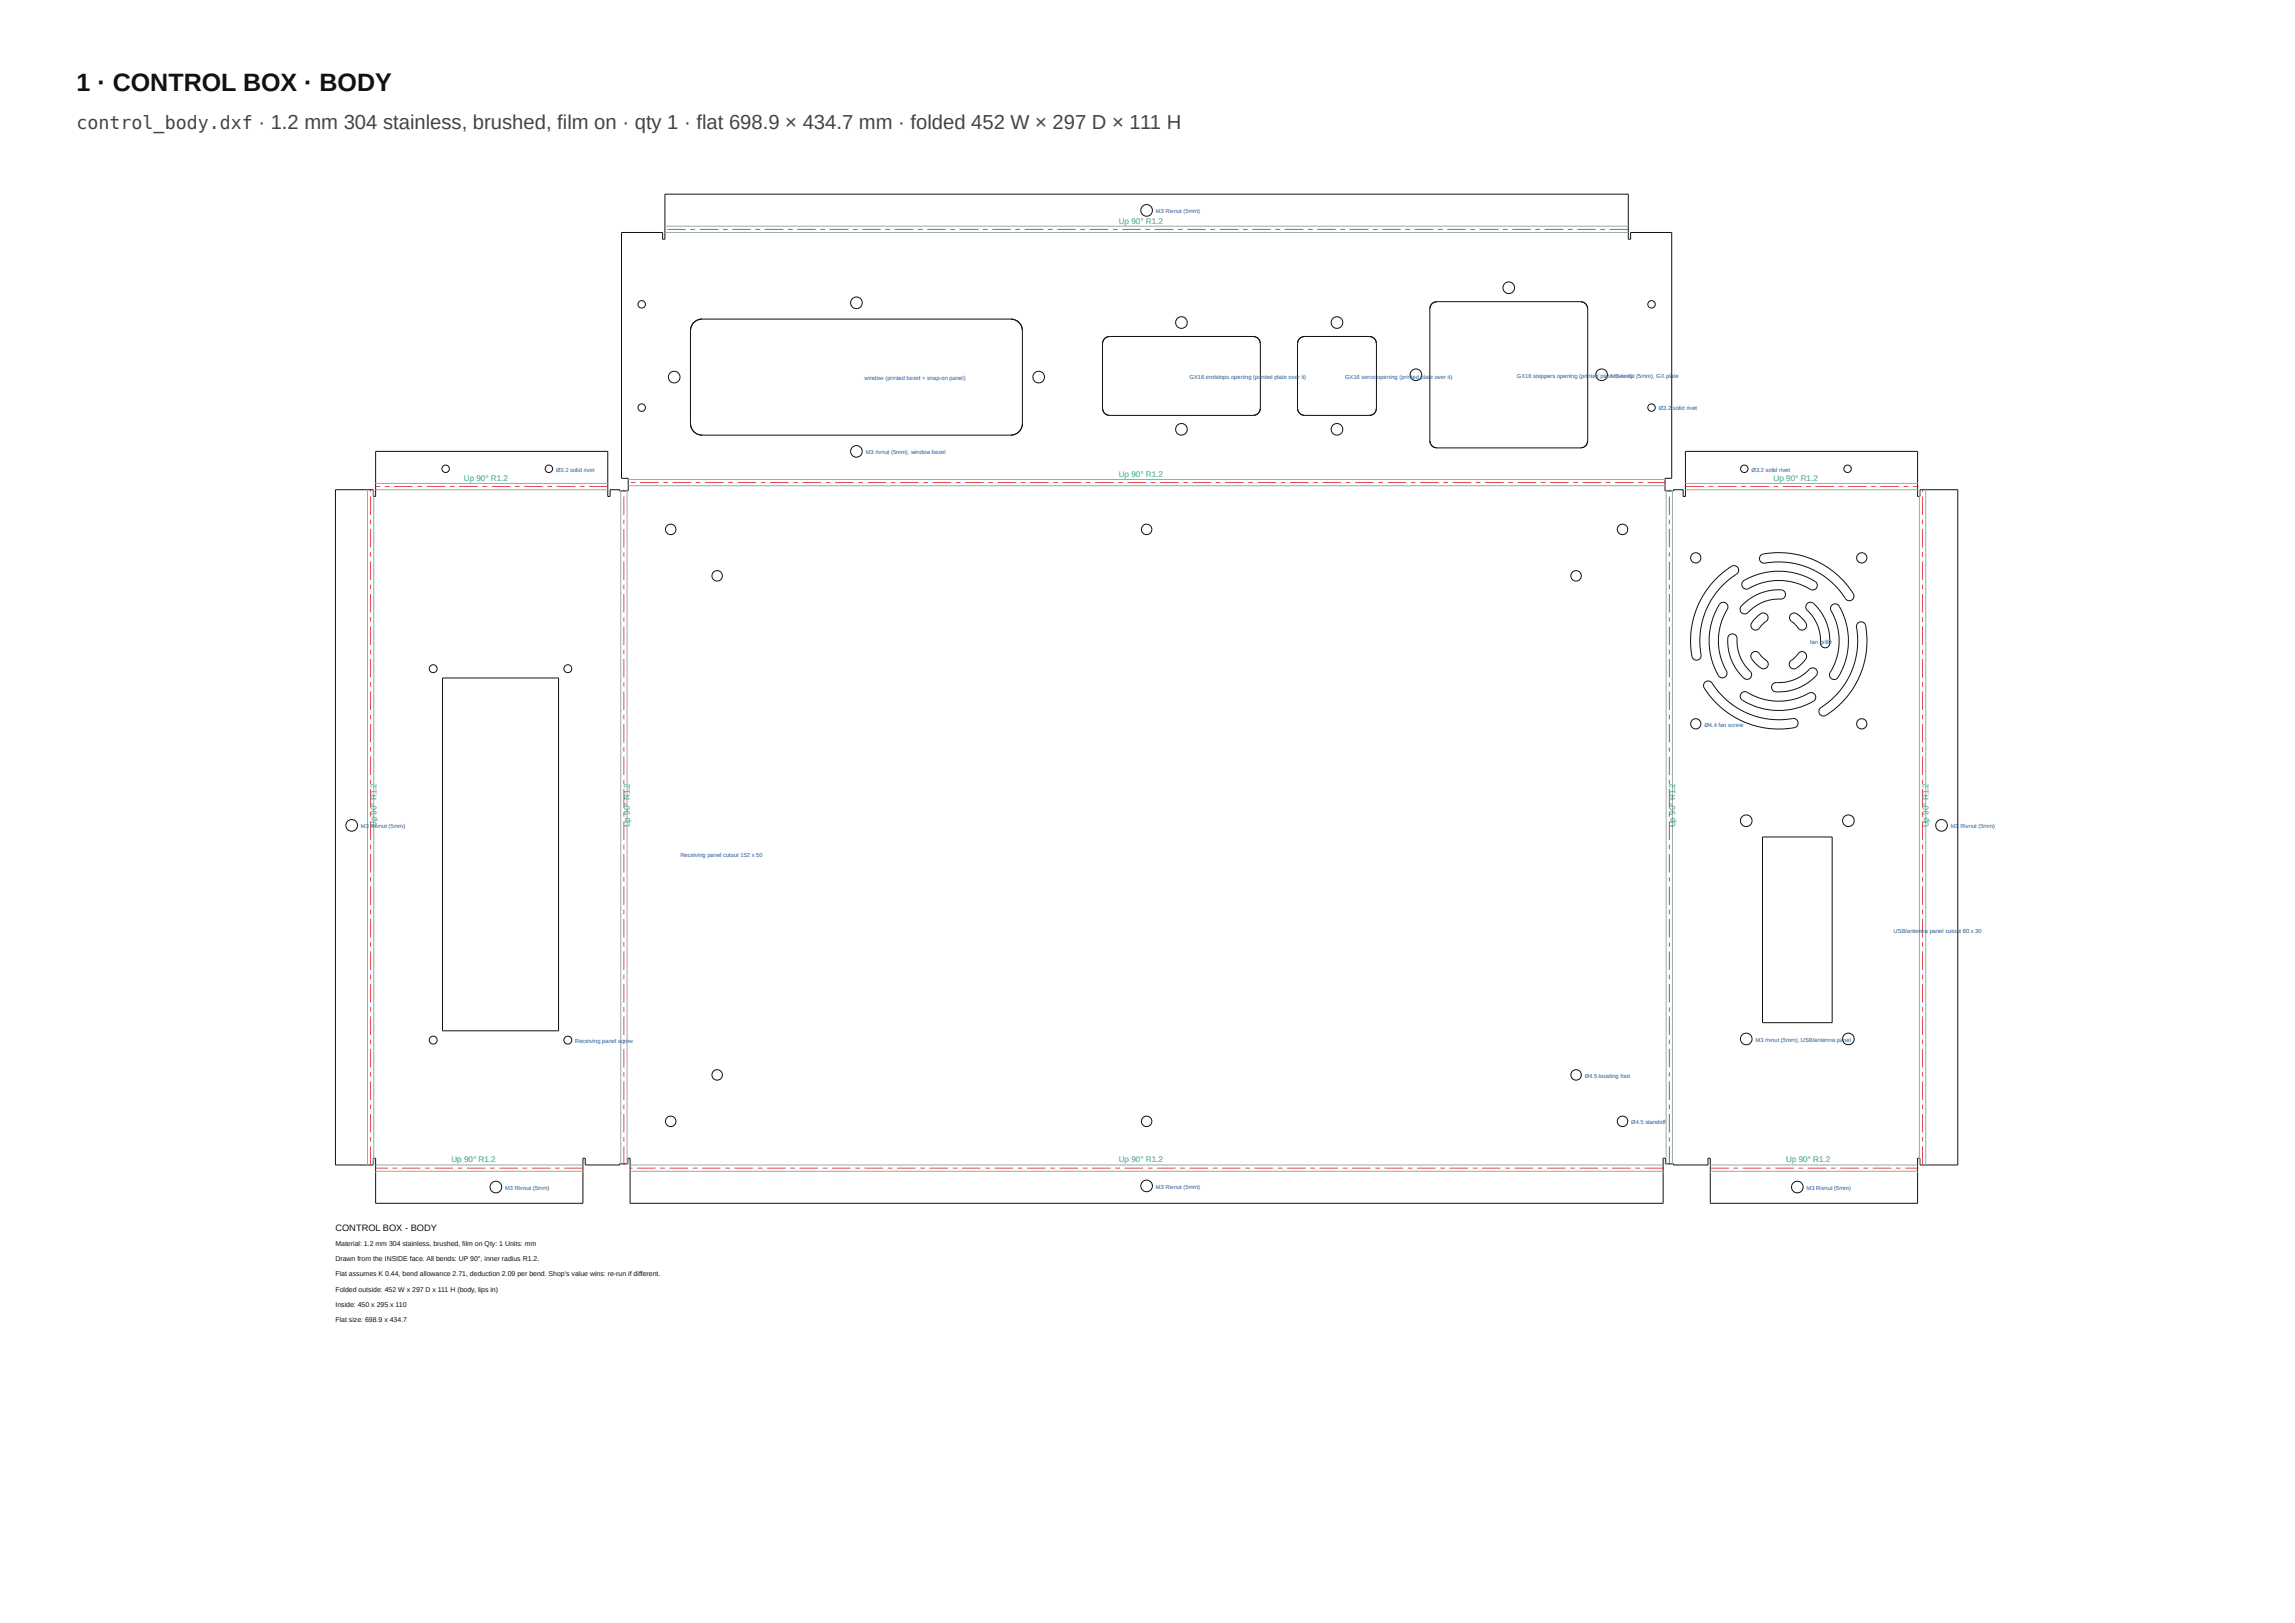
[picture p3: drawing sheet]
<svg xmlns="http://www.w3.org/2000/svg" width="420mm" height="297mm" viewBox="0 0 420 297" stroke-linecap="round" stroke-linejoin="round" font-family="sans-serif">
<defs><g id="words">
<text font-size="4.6" fill="#111" x="14" y="16.7">1 · CONTROL BOX · BODY</text>
<text font-size="3.3" fill="#444" x="14" y="23.5">control_body.dxf · 1.2 mm 304 stainless, brushed, film on · qty 1 · flat 698.9 × 434.7 mm · folded 452 W × 297 D × 111 H</text>
<text font-size="1.7" fill="#111" x="61.4" y="225.3">CONTROL BOX - BODY</text>
<g font-size="1.5" fill="#2a7">
<text x="204.8" y="40.9">Up 90° R1.2</text>
<text x="84.9" y="88">Up 90° R1.2</text>
<text x="204.8" y="87.3">Up 90° R1.2</text>
<text x="324.7" y="88">Up 90° R1.2</text>
<text x="68.9" y="151.4" transform="rotate(-90 68.9 151.4)">Up 90° R1.2</text>
<text x="115.3" y="151.4" transform="rotate(-90 115.3 151.4)">Up 90° R1.2</text>
<text x="306.7" y="151.4" transform="rotate(-90 306.7 151.4)">Up 90° R1.2</text>
<text x="353.1" y="151.4" transform="rotate(-90 353.1 151.4)">Up 90° R1.2</text>
<text x="82.7" y="212.7">Up 90° R1.2</text>
<text x="204.8" y="212.7">Up 90° R1.2</text>
<text x="327" y="212.7">Up 90° R1.2</text>
</g>
<g font-size="1.3" fill="#111">
<text x="61.4" y="228.1">Material: 1.2 mm 304 stainless, brushed, film on Qty: 1 Units: mm</text>
<text x="61.4" y="230.8">Drawn from the INSIDE face. All bends: UP 90°, inner radius R1.2.</text>
<text x="61.4" y="233.6">Flat assumes K 0.44, bend allowance 2.71, deduction 2.09 per bend. Shop's value wins: re-run if different.</text>
<text x="61.4" y="236.3">Folded outside: 452 W x 297 D x 111 H (body, lips in)</text>
<text x="61.4" y="239.1">Inside: 450 x 295 x 110</text>
<text x="61.4" y="241.9">Flat size: 698.9 x 434.7</text>
</g>
<g font-size="1.1" fill="#25a">
<text x="211.6" y="39">M3 Rivnut (5mm)</text>
<text x="158.3" y="69.5">window (printed bezel + snap-on panel)</text>
<text x="217.8" y="69.3">GX16 endstops opening (pri</text>
<text x="231" y="69.3">nted plate ove</text>
<text x="237.6" y="69.3">r it)</text>
<text x="246.3" y="69.3">GX16 servo</text>
<text x="252.2" y="69.3">opening (printed plat</text>
<text x="261.8" y="69.3">e over it)</text>
<text x="277.7" y="69.1">GX16 steppers opening (printed plateMo3vreivnut (5mm), GX plate</text>
<text x="297.3" y="69.1">r it)</text>
<text x="303.7" y="75.1">Ø3.2</text>
<text x="306.3" y="75.1">solid rivet</text>
<text x="158.5" y="83.1">M3 rivnut (5mm), window bezel</text>
<text x="101.8" y="86.3">Ø3.2 solid rivet</text>
<text x="320.7" y="86.3">Ø3.2 solid rivet</text>
<text x="331.4" y="117.8">fan grille</text>
<text x="312.1" y="133">Ø4.4 fan screw</text>
<text x="66.1" y="151.6">M3</text>
<text x="67.9" y="151.6">R</text>
<text x="68.6" y="151.6">ivnut (5mm)</text>
<text x="357.2" y="151.6">M3</text>
<text x="358.9" y="151.6">Rivnut (5mm)</text>
<text x="124.6" y="156.9">Receiving panel cutout 152 x 50</text>
<text x="346.7" y="170.7">USB/antenna panel cutout 80 x 30</text>
<text x="105.3" y="190.8">Receiving panel s</text>
<text x="113.7" y="190.8">crew</text>
<text x="321.4" y="190.6">M3 rivnut (5mm), USB/antenna panel</text>
<text x="290.2" y="197.2">Ø4.5 locating foot</text>
<text x="298.7" y="205.7">Ø4.5 standoff</text>
<text x="92.5" y="217.7">M3 Rivnut (5mm)</text>
<text x="211.6" y="217.5">M3 Rivnut (5mm)</text>
<text x="330.8" y="217.7">M3 Rivnut (5mm)</text>
</g>
</g></defs>
<g fill="none" stroke="#111" stroke-width=".18">
<path d="M127 59a2.18 2.18 0 0 1 1.5-.6h56.6a2.13 2.13 0 0 1 2.1 2.1v17a2.13 2.13 0 0 1-2.1 2.1h-56.6a2.12 2.12 0 0 1-2.1-2.1v-17a2.13 2.13 0 0 1 .6-1.5zM262.2 55.6l.4-.3 .5-.1h26.3a1.28 1.28 0 0 1 1.3 1.3v24.2a1.27 1.27 0 0 1-1.3 1.3h-26.3a1.27 1.27 0 0 1-1.3-1.3v-24.2l.1-.5zM202.2 61.9l.4-.2 .5-.1h26.4a1.28 1.28 0 0 1 1.3 1.2v11.9a1.27 1.27 0 0 1-1.3 1.3h-26.4a1.27 1.27 0 0 1-1.2-1.3v-11.9l.1-.4zM237.9 61.9l.5-.2 .4-.1h11.9a1.28 1.28 0 0 1 1.3 1.2v11.9a1.27 1.27 0 0 1-1.3 1.3h-11.9a1.27 1.27 0 0 1-1.2-1.3v-11.9l.1-.4zM61.4 89.6h6.9v1.3h.5v-8.3h42.5v8.3h.4v-1.3h1.7v.2h1.6v-2.3h-1.2v-45h7.5v1.3h.4v-8.3h176.4v8.3h.5v-1.3h7.5v45h-1.3v2.3h1.6v-.2h1.8v1.3h.4v-8.3h42.5v8.3h.4v-1.3h7v123.6h-7v-1.2h-.4v8.2h-38v-8.2h-.4v1.2h-6.3v-.2h-1.5v-1h-.4v8.2h-189.1v-8.2h-.5v1h-1.5v.2h-6.2v-1.2h-.5v8.2h-37.9v-8.2h-.5v1.2h-6.9zM314.4 105.7l.7-.6a6.2 6.2 0 0 1 2.4-1.6 .91 .91 0 0 1 .8 .9 .91 .91 0 0 1-.7 .9 14.6 14.6 0 0 0-6.2 14.8 .85 .85 0 0 1-.8 .7 .85 .85 0 0 1-.8-.7 16.1 16.1 0 0 1 4.6-14.4zM314.9 110.5a.89 .89 0 0 1 1.3 0 .89 .89 0 0 1-.1 1.3 11.3 11.3 0 0 0 .1 11.3 .9 .9 0 0 1-.8 1 .9 .9 0 0 1-1-.9 12.7 12.7 0 0 1 .5-12.7zM316.6 116.2a.91 .91 0 0 1 1.2 0 .91 .91 0 0 1 .2 1.1 8.1 8.1 0 0 0 2.6 5.8 .89 .89 0 0 1-.4 1.2 .89 .89 0 0 1-1.2-.5 9 9 0 0 1-2.6-7.3zM319.1 110.6a9 9 0 0 1 7.4-2.6 .89 .89 0 0 1 .3 1.2 .89 .89 0 0 1-1.2 .4 8 8 0 0 0-5.8 2.7 .9 .9 0 0 1-1.2-.5 .9 .9 0 0 1 .5-1.2zM319.2 106.3a12.5 12.5 0 0 1 13.4 .3 .89 .89 0 0 1-.2 1.2 .89 .89 0 0 1-1.3-.1 11.3 11.3 0 0 0-11.2 .1 .85 .85 0 0 1-.9-.5 .85 .85 0 0 1 .2-1zM320.8 119.5a.97 .97 0 0 1 1.6 .5l.6 .6a.93 .93 0 0 1 .8 .9 .93 .93 0 0 1-.7 .9h-.2a4 4 0 0 1-2.3-2.3zM321.6 112.9l.4-.3a.94 .94 0 0 1 1.7 .1 1.01 1.01 0 0 1-.7 1.3l-.6 .6a.9 .9 0 0 1-1.1 .7 .9 .9 0 0 1-.7-1.2z"/>
<path d="M322.4 101.6a9.4 9.4 0 0 1 4.3-.4 15.9 15.9 0 0 1 12.7 7.7 .9 .9 0 0 1-.7 1 .9 .9 0 0 1-1.1-.7 14.7 14.7 0 0 0-14.8-6.2 .85 .85 0 0 1-.4-1.4zM327.9 112.4a.97 .97 0 0 1 1.5 .2l1 1a.96 .96 0 0 1 0 1.6 .97 .97 0 0 1-1.4-.6l-.6-.6a.95 .95 0 0 1-.5-1.6zM330.9 110.5a.93 .93 0 0 1 1.4 .2 9 9 0 0 1 2.6 7.4 .9 .9 0 0 1-1.2 .3 .9 .9 0 0 1-.4-1.2 8.1 8.1 0 0 0-2.6-5.8l-.1-.5zM335.4 110.7a.93 .93 0 0 1 1.6 .6 12.5 12.5 0 0 1-.7 12.9 .89 .89 0 0 1-1.2-.2 .89 .89 0 0 1 .2-1.3 11.3 11.3 0 0 0-.1-11.2v-.5zM340.2 114a.85 .85 0 0 1 1.4 .4 16 16 0 0 1-7.6 16.6 .9 .9 0 0 1-1-.7 .9 .9 0 0 1 .8-1.1 14.7 14.7 0 0 0 6.1-14.8zM81 124.1h21.3v64.5h-21.3zM312.2 124.8a.95 .95 0 0 1 1.5 .6 14.7 14.7 0 0 0 14.8 6.1 .85 .85 0 0 1 .7 .8 .85 .85 0 0 1-.7 .9 16 16 0 0 1-16.6-7.6l.1-.5zM318.8 126.8a.96 .96 0 0 1 1.4 .1 11.3 11.3 0 0 0 11.3-.2 .9 .9 0 0 1 1 .9 .9 .9 0 0 1-.8 .9 12.5 12.5 0 0 1-12.9-.6l-.2-.5zM324.7 125.1l.3-.2a8.3 8.3 0 0 0 6.5-2.6 .89 .89 0 0 1 1.2 .5 .89 .89 0 0 1-.5 1.1 9.1 9.1 0 0 1-7.3 2.6 .85 .85 0 0 1-.2-1.4zM327.9 120.9l1.1-.9a.9 .9 0 0 1 1.1-.8 .9 .9 0 0 1 .6 1.2 3.6 3.6 0 0 1-2.4 2 .85 .85 0 0 1-.7-.6 .85 .85 0 0 1 .3-.9zM322.7 153.2h12.8v34h-12.8z"/>
<circle cx="209.9" cy="38.5" r="1.06"/>
<circle cx="117.5" cy="55.7" r=".68"/>
<circle cx="156.8" cy="55.4" r="1.06"/>
<circle cx="216.3" cy="59" r="1.06"/>
<circle cx="244.8" cy="59" r="1.06"/>
<circle cx="276.2" cy="52.7" r="1.06"/>
<circle cx="302.4" cy="55.7" r=".68"/>
<circle cx="117.5" cy="74.6" r=".68"/>
<circle cx="123.4" cy="69" r="1.06"/>
<circle cx="190.2" cy="69" r="1.06"/>
<circle cx="216.3" cy="78.6" r="1.06"/>
<circle cx="244.8" cy="78.6" r="1.06"/>
<circle cx="259.2" cy="68.6" r="1.06"/>
<circle cx="293.2" cy="68.6" r="1.06"/>
<circle cx="302.4" cy="74.6" r=".68"/>
<circle cx="81.6" cy="85.8" r=".68"/>
<circle cx="100.5" cy="85.8" r=".68"/>
<circle cx="122.8" cy="96.9" r=".96"/>
<circle cx="156.8" cy="82.6" r="1.06"/>
<circle cx="209.9" cy="96.9" r=".96"/>
<circle cx="297.1" cy="96.9" r=".96"/>
<circle cx="319.4" cy="85.8" r=".68"/>
<circle cx="338.3" cy="85.8" r=".68"/>
<circle cx="131.3" cy="105.4" r=".96"/>
<circle cx="288.6" cy="105.4" r=".96"/>
<circle cx="310.5" cy="102.1" r=".93"/>
<circle cx="340.9" cy="102.1" r=".93"/>
<circle cx="79.3" cy="122.4" r=".72"/>
<circle cx="104" cy="122.4" r=".72"/>
<circle cx="310.5" cy="132.5" r=".93"/>
<circle cx="340.9" cy="132.5" r=".93"/>
<circle cx="64.4" cy="151" r="1.06"/>
<circle cx="319.7" cy="150.2" r="1.06"/>
<circle cx="338.4" cy="150.2" r="1.06"/>
<circle cx="355.5" cy="151" r="1.06"/>
<circle cx="79.3" cy="190.3" r=".72"/>
<circle cx="104" cy="190.3" r=".72"/>
<circle cx="131.3" cy="196.7" r=".96"/>
<circle cx="288.6" cy="196.7" r=".96"/>
<circle cx="319.7" cy="190.1" r="1.06"/>
<circle cx="338.4" cy="190.1" r="1.06"/>
<circle cx="90.8" cy="217.2" r="1.06"/>
<circle cx="122.8" cy="205.2" r=".96"/>
<circle cx="209.9" cy="205.2" r=".96"/>
<circle cx="209.9" cy="217" r="1.06"/>
<circle cx="297.1" cy="205.2" r=".96"/>
<circle cx="329.1" cy="217.2" r="1.06"/>
</g>
<g fill="#000">
<path d="M126.6 59.7l-.1 .4zM126.8 59.3l-.2 .4zM127 59l-.2 .3zM127 59l.4-.2zM127.4 58.8l.3-.2zM127.7 58.6l.4-.2zM128.1 58.4h.4zM185.1 58.4h.4zM185.5 58.4l.4 .2zM185.9 58.6l.4 .2zM186.3 58.8l.3 .2zM186.6 59l.2 .3z"/>
<path d="M186.8 59.3l.2 .4zM261.9 56l-.1 .5zM262.2 55.6l-.3 .4zM262.2 55.6l.4-.3zM262.6 55.3l.5-.1zM289.4 55.2l.5 .1zM289.9 55.3l.4 .3zM290.3 55.6l.3 .4zM290.6 56l.1 .5zM126.4 77.5l.1 .4zM126.5 77.9l.1 .4zM126.5 60.1l-.1 .4z"/>
<path d="M126.6 78.3l.2 .4zM126.8 78.7l.2 .3zM127 79l.4 .3zM127.4 79.3l.3 .2zM127.7 79.5l.4 .1zM128.1 79.6h.4zM185.1 79.6h.4zM185.5 79.6l.4-.1zM185.9 79.5l.4-.2zM186.3 79.3l.3-.3zM186.8 78.7l-.2 .3zM187 78.3l-.2 .4z"/>
<path d="M187.2 77.9l-.2 .4zM187.2 77.5v.4zM187 59.7l.2 .4zM187.2 60.1v.4zM201.9 74.7l.1 .5zM202 75.2l.2 .4zM202 62.4l-.1 .4zM202.2 75.6l.4 .3zM202.2 61.9l-.2 .5zM202.6 75.9l.5 .1zM202.2 61.9l.4-.2zM202.6 61.7l.5-.1z"/>
<path d="M229.5 76l.5-.1zM230 75.9l.4-.3zM229.5 61.6l.5 .1zM230.7 75.2l-.3 .4zM230 61.7l.4 .2zM230.8 74.7l-.1 .5zM230.4 61.9l.3 .5zM230.7 62.4l.1 .4zM237.6 74.7l.1 .5zM237.7 75.2l.2 .4zM237.7 62.4l-.1 .4zM237.9 75.6l.5 .3z"/>
<path d="M237.9 61.9l-.2 .5zM238.4 75.9l.4 .1zM237.9 61.9l.5-.2zM238.4 61.7l.4-.1zM250.7 76l.5-.1zM251.2 75.9l.4-.3zM250.7 61.6l.5 .1zM251.9 75.2l-.3 .4zM251.2 61.7l.4 .2zM252 74.7l-.1 .5zM251.6 61.9l.3 .5zM251.9 62.4l.1 .4z"/>
<path d="M261.8 80.7l.1 .5zM261.9 81.2l.3 .4zM262.2 81.6l.4 .3zM262.6 81.9l.5 .1zM289.4 82l.5-.1zM289.9 81.9l.4-.3zM290.6 81.2l-.3 .4zM290.7 80.7l-.1 .5z"/>
</g>
<path d="M305.6 209.8h.1v3.4h-.1zM305.6 208.1h.1v.8h-.1zM305.6 203.8h.1v3.4h-.1zM305.6 202.1h.1v.9h-.1zM305.6 197.9h.1v3.4h-.1zM305.6 196.2h.1v.9h-.1zM305.6 192h.1v3.4h-.1zM305.6 190.3h.1v.8h-.1zM305.6 186h.1v3.4h-.1zM305.6 184.3h.1v.9h-.1zM305.6 180.1h.1v3.4h-.1zM305.6 178.4h.1v.8h-.1zM305.6 174.1h.1v3.4h-.1zM305.6 172.4h.1v.9h-.1zM305.6 168.2h.1v3.4h-.1zM305.6 166.5h.1v.8h-.1zM305.6 162.2h.1v3.4h-.1zM305.6 160.5h.1v.9h-.1zM305.6 156.3h.1v3.4h-.1zM305.6 154.6h.1v.8h-.1zM305.6 150.3h.1v3.4h-.1zM305.6 148.6h.1v.9h-.1zM305.6 144.4h.1v3.4h-.1zM305.6 142.7h.1v.8h-.1zM305.6 138.4h.1v3.4h-.1zM305.6 136.7h.1v.9h-.1zM305.6 132.5h.1v3.4h-.1zM305.6 130.8h.1v.8h-.1zM305.6 126.5h.1v3.4h-.1zM305.6 124.8h.1v.9h-.1zM305.6 120.6h.1v3.4h-.1zM305.6 118.9h.1v.8h-.1zM305.6 114.6h.1v3.4h-.1zM305.6 112.9h.1v.9h-.1zM305.6 108.7h.1v3.4h-.1zM305.6 107h.1v.8h-.1zM305.6 102.7h.1v3.4h-.1zM305.6 101h.1v.9h-.1zM305.6 96.8h.1v3.4h-.1zM305.6 95.1h.1v.8h-.1zM305.6 90.9h.1v3.4h-.1zM305.6 89.6h.1v.4h-.1z" fill="#d22"/>
<path d="M305.1 89.6v123.6M306.2 89.6v123.6" fill="none" stroke="#9aa" stroke-width=".18"/>
<path d="M351.9 209.8h.2v3.4h-.2zM351.9 208.1h.2v.8h-.2zM351.9 203.8h.2v3.4h-.2zM351.9 202.1h.2v.9h-.2zM351.9 197.9h.2v3.4h-.2zM351.9 196.2h.2v.9h-.2zM351.9 192h.2v3.4h-.2zM351.9 190.3h.2v.8h-.2zM351.9 186h.2v3.4h-.2zM351.9 184.3h.2v.9h-.2zM351.9 180.1h.2v3.4h-.2zM351.9 178.4h.2v.8h-.2zM351.9 174.1h.2v3.4h-.2zM351.9 172.4h.2v.9h-.2zM351.9 168.2h.2v3.4h-.2zM351.9 166.5h.2v.8h-.2zM351.9 162.2h.2v3.4h-.2zM351.9 160.5h.2v.9h-.2zM351.9 156.3h.2v3.4h-.2zM351.9 154.6h.2v.8h-.2zM351.9 150.3h.2v3.4h-.2zM351.9 148.6h.2v.9h-.2zM351.9 144.4h.2v3.4h-.2zM351.9 142.7h.2v.8h-.2zM351.9 138.4h.2v3.4h-.2zM351.9 136.7h.2v.9h-.2zM351.9 132.5h.2v3.4h-.2zM351.9 130.8h.2v.8h-.2zM351.9 126.5h.2v3.4h-.2zM351.9 124.8h.2v.9h-.2zM351.9 120.6h.2v3.4h-.2zM351.9 118.9h.2v.8h-.2zM351.9 114.6h.2v3.4h-.2zM351.9 112.9h.2v.9h-.2zM351.9 108.7h.2v3.4h-.2zM351.9 107h.2v.8h-.2zM351.9 102.7h.2v3.4h-.2zM351.9 101h.2v.9h-.2zM351.9 96.8h.2v3.4h-.2zM351.9 95.1h.2v.8h-.2zM351.9 90.9h.2v3.4h-.2zM351.9 89.6h.2v.4h-.2z" fill="#d22"/>
<path d="M351.4 89.6v123.6M352.6 89.6v123.6" fill="none" stroke="#9aa" stroke-width=".18"/>
<path d="M313.1 213.7h3.4v.1h-3.4zM317.4 213.7h.8v.1h-.8zM319.1 213.7h3.4v.1h-3.4zM323.3 213.7h.9v.1h-.9zM325 213.7h3.4v.1h-3.4zM329.3 213.7h.8v.1h-.8zM331 213.7h3.4v.1h-3.4zM335.2 213.7h.9v.1h-.9zM336.9 213.7h3.4v.1h-3.4zM341.2 213.7h.8v.1h-.8zM342.9 213.7h3.4v.1h-3.4zM347.1 213.7h.9v.1h-.9zM348.8 213.7h2.3v.1h-2.3z" fill="#d22"/>
<path d="M313.1 214.3h38M313.1 213.2h38" fill="none" stroke="#9aa" stroke-width=".18"/>
<path d="M308.6 89h3.4v.1h-3.4zM312.8 89h.9v.1h-.9zM314.5 89h3.4v.1h-3.4zM318.8 89h.8v.1h-.8zM320.5 89h3.4v.1h-3.4zM324.7 89h.9v.1h-.9zM326.4 89h3.4v.1h-3.4zM330.7 89h.8v.1h-.8zM332.4 89h3.4v.1h-3.4zM336.6 89h.9v.1h-.9zM338.3 89h3.4v.1h-3.4zM342.6 89h.8v.1h-.8zM344.3 89h3.4v.1h-3.4zM348.5 89h.9v.1h-.9zM350.2 89h.9v.1h-.9z" fill="#d22"/>
<path d="M308.6 89.6h42.5M308.6 88.5h42.5" fill="none" stroke="#9aa" stroke-width=".18"/>
<path d="M114.2 209.8h.1v3.4h-.1zM114.2 208.1h.1v.8h-.1zM114.2 203.8h.1v3.4h-.1zM114.2 202.1h.1v.9h-.1zM114.2 197.9h.1v3.4h-.1zM114.2 196.2h.1v.9h-.1zM114.2 192h.1v3.4h-.1zM114.2 190.3h.1v.8h-.1zM114.2 186h.1v3.4h-.1zM114.2 184.3h.1v.9h-.1zM114.2 180.1h.1v3.4h-.1zM114.2 178.4h.1v.8h-.1zM114.2 174.1h.1v3.4h-.1zM114.2 172.4h.1v.9h-.1zM114.2 168.2h.1v3.4h-.1zM114.2 166.5h.1v.8h-.1zM114.2 162.2h.1v3.4h-.1zM114.2 160.5h.1v.9h-.1zM114.2 156.3h.1v3.4h-.1zM114.2 154.6h.1v.8h-.1zM114.2 150.3h.1v3.4h-.1zM114.2 148.6h.1v.9h-.1zM114.2 144.4h.1v3.4h-.1zM114.2 142.7h.1v.8h-.1zM114.2 138.4h.1v3.4h-.1zM114.2 136.7h.1v.9h-.1zM114.2 132.5h.1v3.4h-.1zM114.2 130.8h.1v.8h-.1zM114.2 126.5h.1v3.4h-.1zM114.2 124.8h.1v.9h-.1zM114.2 120.6h.1v3.4h-.1zM114.2 118.9h.1v.8h-.1zM114.2 114.6h.1v3.4h-.1zM114.2 112.9h.1v.9h-.1zM114.2 108.7h.1v3.4h-.1zM114.2 107h.1v.8h-.1zM114.2 102.7h.1v3.4h-.1zM114.2 101h.1v.9h-.1zM114.2 96.8h.1v3.4h-.1zM114.2 95.1h.1v.8h-.1zM114.2 90.9h.1v3.4h-.1zM114.2 89.6h.1v.4h-.1z" fill="#d22"/>
<path d="M113.7 89.6v123.6M114.8 89.6v123.6" fill="none" stroke="#9aa" stroke-width=".18"/>
<path d="M67.8 209.8h.1v3.4h-.1zM67.8 208.1h.1v.8h-.1zM67.8 203.8h.1v3.4h-.1zM67.8 202.1h.1v.9h-.1zM67.8 197.9h.1v3.4h-.1zM67.8 196.2h.1v.9h-.1zM67.8 192h.1v3.4h-.1zM67.8 190.3h.1v.8h-.1zM67.8 186h.1v3.4h-.1zM67.8 184.3h.1v.9h-.1zM67.8 180.1h.1v3.4h-.1zM67.8 178.4h.1v.8h-.1zM67.8 174.1h.1v3.4h-.1zM67.8 172.4h.1v.9h-.1zM67.8 168.2h.1v3.4h-.1zM67.8 166.5h.1v.8h-.1zM67.8 162.2h.1v3.4h-.1zM67.8 160.5h.1v.9h-.1zM67.8 156.3h.1v3.4h-.1zM67.8 154.6h.1v.8h-.1zM67.8 150.3h.1v3.4h-.1zM67.8 148.6h.1v.9h-.1zM67.8 144.4h.1v3.4h-.1zM67.8 142.7h.1v.8h-.1zM67.8 138.4h.1v3.4h-.1zM67.8 136.7h.1v.9h-.1zM67.8 132.5h.1v3.4h-.1zM67.8 130.8h.1v.8h-.1zM67.8 126.5h.1v3.4h-.1zM67.8 124.8h.1v.9h-.1zM67.8 120.6h.1v3.4h-.1zM67.8 118.9h.1v.8h-.1zM67.8 114.6h.1v3.4h-.1zM67.8 112.9h.1v.9h-.1zM67.8 108.7h.1v3.4h-.1zM67.8 107h.1v.8h-.1zM67.8 102.7h.1v3.4h-.1zM67.8 101h.1v.9h-.1zM67.8 96.8h.1v3.4h-.1zM67.8 95.1h.1v.8h-.1zM67.8 90.9h.1v3.4h-.1zM67.8 89.6h.1v.4h-.1z" fill="#d22"/>
<path d="M67.3 89.6v123.6M68.4 89.6v123.6" fill="none" stroke="#9aa" stroke-width=".18"/>
<path d="M103.3 213.7h3.4v.1h-3.4zM101.6 213.7h.9v.1h-.9zM97.4 213.7h3.4v.1h-3.4zM95.7 213.7h.8v.1h-.8zM91.4 213.7h3.4v.1h-3.4zM89.7 213.7h.9v.1h-.9zM85.5 213.7h3.4v.1h-3.4zM83.8 213.7h.8v.1h-.8zM79.5 213.7h3.4v.1h-3.4zM77.8 213.7h.9v.1h-.9zM73.6 213.7h3.4v.1h-3.4zM71.9 213.7h.8v.1h-.8zM68.8 213.7h2.2v.1h-2.2z" fill="#d22"/>
<path d="M68.8 214.3h37.9M68.8 213.2h37.9" fill="none" stroke="#9aa" stroke-width=".18"/>
<path d="M107.9 89h3.4v.1h-3.4zM106.2 89h.8v.1h-.8zM101.9 89h3.4v.1h-3.4zM100.2 89h.9v.1h-.9zM96 89h3.4v.1h-3.4zM94.3 89h.8v.1h-.8zM90 89h3.4v.1h-3.4zM88.3 89h.9v.1h-.9zM84.1 89h3.4v.1h-3.4zM82.4 89h.8v.1h-.8zM78.1 89h3.4v.1h-3.4zM76.4 89h.9v.1h-.9zM72.2 89h3.4v.1h-3.4zM70.5 89h.8v.1h-.8zM68.8 89h.8v.1h-.8z" fill="#d22"/>
<path d="M68.8 89.6h42.5M68.8 88.5h42.5" fill="none" stroke="#9aa" stroke-width=".18"/>
<path d="M301.7 88.2h3.4v.2h-3.4zM300 88.2h.8v.2h-.8zM295.7 88.2h3.4v.2h-3.4zM294 88.2h.9v.2h-.9zM289.8 88.2h3.4v.2h-3.4zM288.1 88.2h.8v.2h-.8zM283.8 88.2h3.4v.2h-3.4zM282.1 88.2h.9v.2h-.9zM277.9 88.2h3.4v.2h-3.4zM276.2 88.2h.8v.2h-.8zM271.9 88.2h3.4v.2h-3.4zM270.2 88.2h.9v.2h-.9zM266 88.2h3.4v.2h-3.4zM264.3 88.2h.8v.2h-.8zM260 88.2h3.4v.2h-3.4zM258.3 88.2h.9v.2h-.9zM254.1 88.2h3.4v.2h-3.4zM252.4 88.2h.8v.2h-.8zM248.1 88.2h3.4v.2h-3.4zM246.4 88.2h.9v.2h-.9zM242.2 88.2h3.4v.2h-3.4zM240.5 88.2h.8v.2h-.8zM236.2 88.2h3.4v.2h-3.4zM234.5 88.2h.9v.2h-.9zM230.3 88.2h3.4v.2h-3.4zM228.6 88.2h.8v.2h-.8zM224.3 88.2h3.4v.2h-3.4zM222.6 88.2h.9v.2h-.9zM218.4 88.2h3.4v.2h-3.4zM216.7 88.2h.8v.2h-.8zM212.4 88.2h3.4v.2h-3.4zM210.7 88.2h.9v.2h-.9zM206.5 88.2h3.4v.2h-3.4zM204.8 88.2h.8v.2h-.8zM200.5 88.2h3.4v.2h-3.4zM198.8 88.2h.9v.2h-.9zM194.6 88.2h3.4v.2h-3.4zM192.9 88.2h.8v.2h-.8zM188.6 88.2h3.4v.2h-3.4zM186.9 88.2h.9v.2h-.9zM182.7 88.2h3.4v.2h-3.4zM181 88.2h.8v.2h-.8zM176.7 88.2h3.4v.2h-3.4zM175 88.2h.9v.2h-.9zM170.7 88.2h3.5v.2h-3.5zM169 88.2h.9v.2h-.9zM164.8 88.2h3.4v.2h-3.4zM163.1 88.2h.8v.2h-.8zM158.8 88.2h3.4v.2h-3.4zM157.1 88.2h.9v.2h-.9zM152.9 88.2h3.4v.2h-3.4zM151.2 88.2h.8v.2h-.8zM146.9 88.2h3.4v.2h-3.4zM145.2 88.2h.9v.2h-.9zM141 88.2h3.4v.2h-3.4zM139.3 88.2h.8v.2h-.8zM135 88.2h3.4v.2h-3.4zM133.3 88.2h.9v.2h-.9zM129.1 88.2h3.4v.2h-3.4zM127.4 88.2h.8v.2h-.8zM123.1 88.2h3.4v.2h-3.4zM121.4 88.2h.9v.2h-.9zM117.2 88.2h3.4v.2h-3.4zM115.5 88.2h.8v.2h-.8z" fill="#d22"/>
<path d="M114.8 88.9h190.3M114.8 87.7h190.3" fill="none" stroke="#9aa" stroke-width=".18"/>
<path d="M294.7 41.9h3.4v.1h-3.4zM293 41.9h.9v.1h-.9zM288.8 41.9h3.4v.1h-3.4zM287.1 41.9h.8v.1h-.8zM282.8 41.9h3.4v.1h-3.4zM281.1 41.9h.9v.1h-.9zM276.9 41.9h3.4v.1h-3.4zM275.2 41.9h.8v.1h-.8zM270.9 41.9h3.4v.1h-3.4zM269.2 41.9h.9v.1h-.9zM265 41.9h3.4v.1h-3.4zM263.3 41.9h.8v.1h-.8zM259 41.9h3.4v.1h-3.4zM257.3 41.9h.9v.1h-.9zM253.1 41.9h3.4v.1h-3.4zM251.4 41.9h.8v.1h-.8zM247.1 41.9h3.4v.1h-3.4zM245.4 41.9h.9v.1h-.9zM241.2 41.9h3.4v.1h-3.4zM239.5 41.9h.8v.1h-.8zM235.2 41.9h3.4v.1h-3.4zM233.5 41.9h.9v.1h-.9zM229.3 41.9h3.4v.1h-3.4zM227.6 41.9h.8v.1h-.8zM223.3 41.9h3.4v.1h-3.4zM221.6 41.9h.9v.1h-.9zM217.4 41.9h3.4v.1h-3.4zM215.7 41.9h.8v.1h-.8zM211.4 41.9h3.4v.1h-3.4zM209.7 41.9h.9v.1h-.9zM205.5 41.9h3.4v.1h-3.4zM203.8 41.9h.8v.1h-.8zM199.5 41.9h3.4v.1h-3.4zM197.8 41.9h.9v.1h-.9zM193.6 41.9h3.4v.1h-3.4zM191.9 41.9h.8v.1h-.8zM187.6 41.9h3.4v.1h-3.4zM185.9 41.9h.9v.1h-.9zM181.7 41.9h3.4v.1h-3.4zM180 41.9h.8v.1h-.8zM175.7 41.9h3.4v.1h-3.4zM174 41.9h.9v.1h-.9zM169.8 41.9h3.4v.1h-3.4zM168.1 41.9h.8v.1h-.8zM163.8 41.9h3.4v.1h-3.4zM162.1 41.9h.9v.1h-.9zM157.9 41.9h3.4v.1h-3.4zM156.2 41.9h.8v.1h-.8zM151.9 41.9h3.4v.1h-3.4zM150.2 41.9h.9v.1h-.9zM146 41.9h3.4v.1h-3.4zM144.3 41.9h.8v.1h-.8zM140 41.9h3.4v.1h-3.4zM138.3 41.9h.9v.1h-.9zM134.1 41.9h3.4v.1h-3.4zM132.4 41.9h.8v.1h-.8zM128.1 41.9h3.4v.1h-3.4zM126.4 41.9h.9v.1h-.9zM122.2 41.9h3.4v.1h-3.4z" fill="#d22"/>
<path d="M121.7 42.5h176.4M121.7 41.4h176.4" fill="none" stroke="#9aa" stroke-width=".18"/>
<path d="M301.1 213.7h3.4v.1h-3.4zM299.4 213.7h.9v.1h-.9zM295.2 213.7h3.4v.1h-3.4zM293.5 213.7h.8v.1h-.8zM289.2 213.7h3.4v.1h-3.4zM287.5 213.7h.9v.1h-.9zM283.3 213.7h3.4v.1h-3.4zM281.6 213.7h.8v.1h-.8zM277.3 213.7h3.4v.1h-3.4zM275.6 213.7h.9v.1h-.9zM271.4 213.7h3.4v.1h-3.4zM269.7 213.7h.8v.1h-.8zM265.4 213.7h3.4v.1h-3.4zM263.7 213.7h.9v.1h-.9zM259.5 213.7h3.4v.1h-3.4zM257.8 213.7h.8v.1h-.8zM253.5 213.7h3.4v.1h-3.4zM251.8 213.7h.9v.1h-.9zM247.6 213.7h3.4v.1h-3.4zM245.9 213.7h.8v.1h-.8zM241.6 213.7h3.4v.1h-3.4zM239.9 213.7h.9v.1h-.9zM235.7 213.7h3.4v.1h-3.4zM234 213.7h.8v.1h-.8zM229.7 213.7h3.4v.1h-3.4zM228 213.7h.9v.1h-.9zM223.8 213.7h3.4v.1h-3.4zM222.1 213.7h.8v.1h-.8zM217.8 213.7h3.4v.1h-3.4zM216.1 213.7h.9v.1h-.9zM211.9 213.7h3.4v.1h-3.4zM210.2 213.7h.8v.1h-.8zM205.9 213.7h3.4v.1h-3.4zM204.2 213.7h.9v.1h-.9zM199.9 213.7h3.5v.1h-3.5zM198.2 213.7h.9v.1h-.9zM194 213.7h3.4v.1h-3.4zM192.3 213.7h.8v.1h-.8zM188 213.7h3.4v.1h-3.4zM186.3 213.7h.9v.1h-.9zM182.1 213.7h3.4v.1h-3.4zM180.4 213.7h.8v.1h-.8zM176.1 213.7h3.4v.1h-3.4zM174.4 213.7h.9v.1h-.9zM170.2 213.7h3.4v.1h-3.4zM168.5 213.7h.8v.1h-.8zM164.2 213.7h3.4v.1h-3.4zM162.5 213.7h.9v.1h-.9zM158.3 213.7h3.4v.1h-3.4zM156.6 213.7h.8v.1h-.8zM152.3 213.7h3.4v.1h-3.4zM150.6 213.7h.9v.1h-.9zM146.4 213.7h3.4v.1h-3.4zM144.7 213.7h.8v.1h-.8zM140.4 213.7h3.4v.1h-3.4zM138.7 213.7h.9v.1h-.9zM134.5 213.7h3.4v.1h-3.4zM132.8 213.7h.8v.1h-.8zM128.5 213.7h3.4v.1h-3.4zM126.8 213.7h.9v.1h-.9zM122.6 213.7h3.4v.1h-3.4zM120.9 213.7h.8v.1h-.8zM116.6 213.7h3.4v.1h-3.4zM115.4 213.7h.4v.1h-.4z" fill="#d22"/>
<path d="M115.4 214.3h189.1M115.4 213.2h189.1" fill="none" stroke="#9aa" stroke-width=".18"/>
<use href="#words"/>
</svg>
